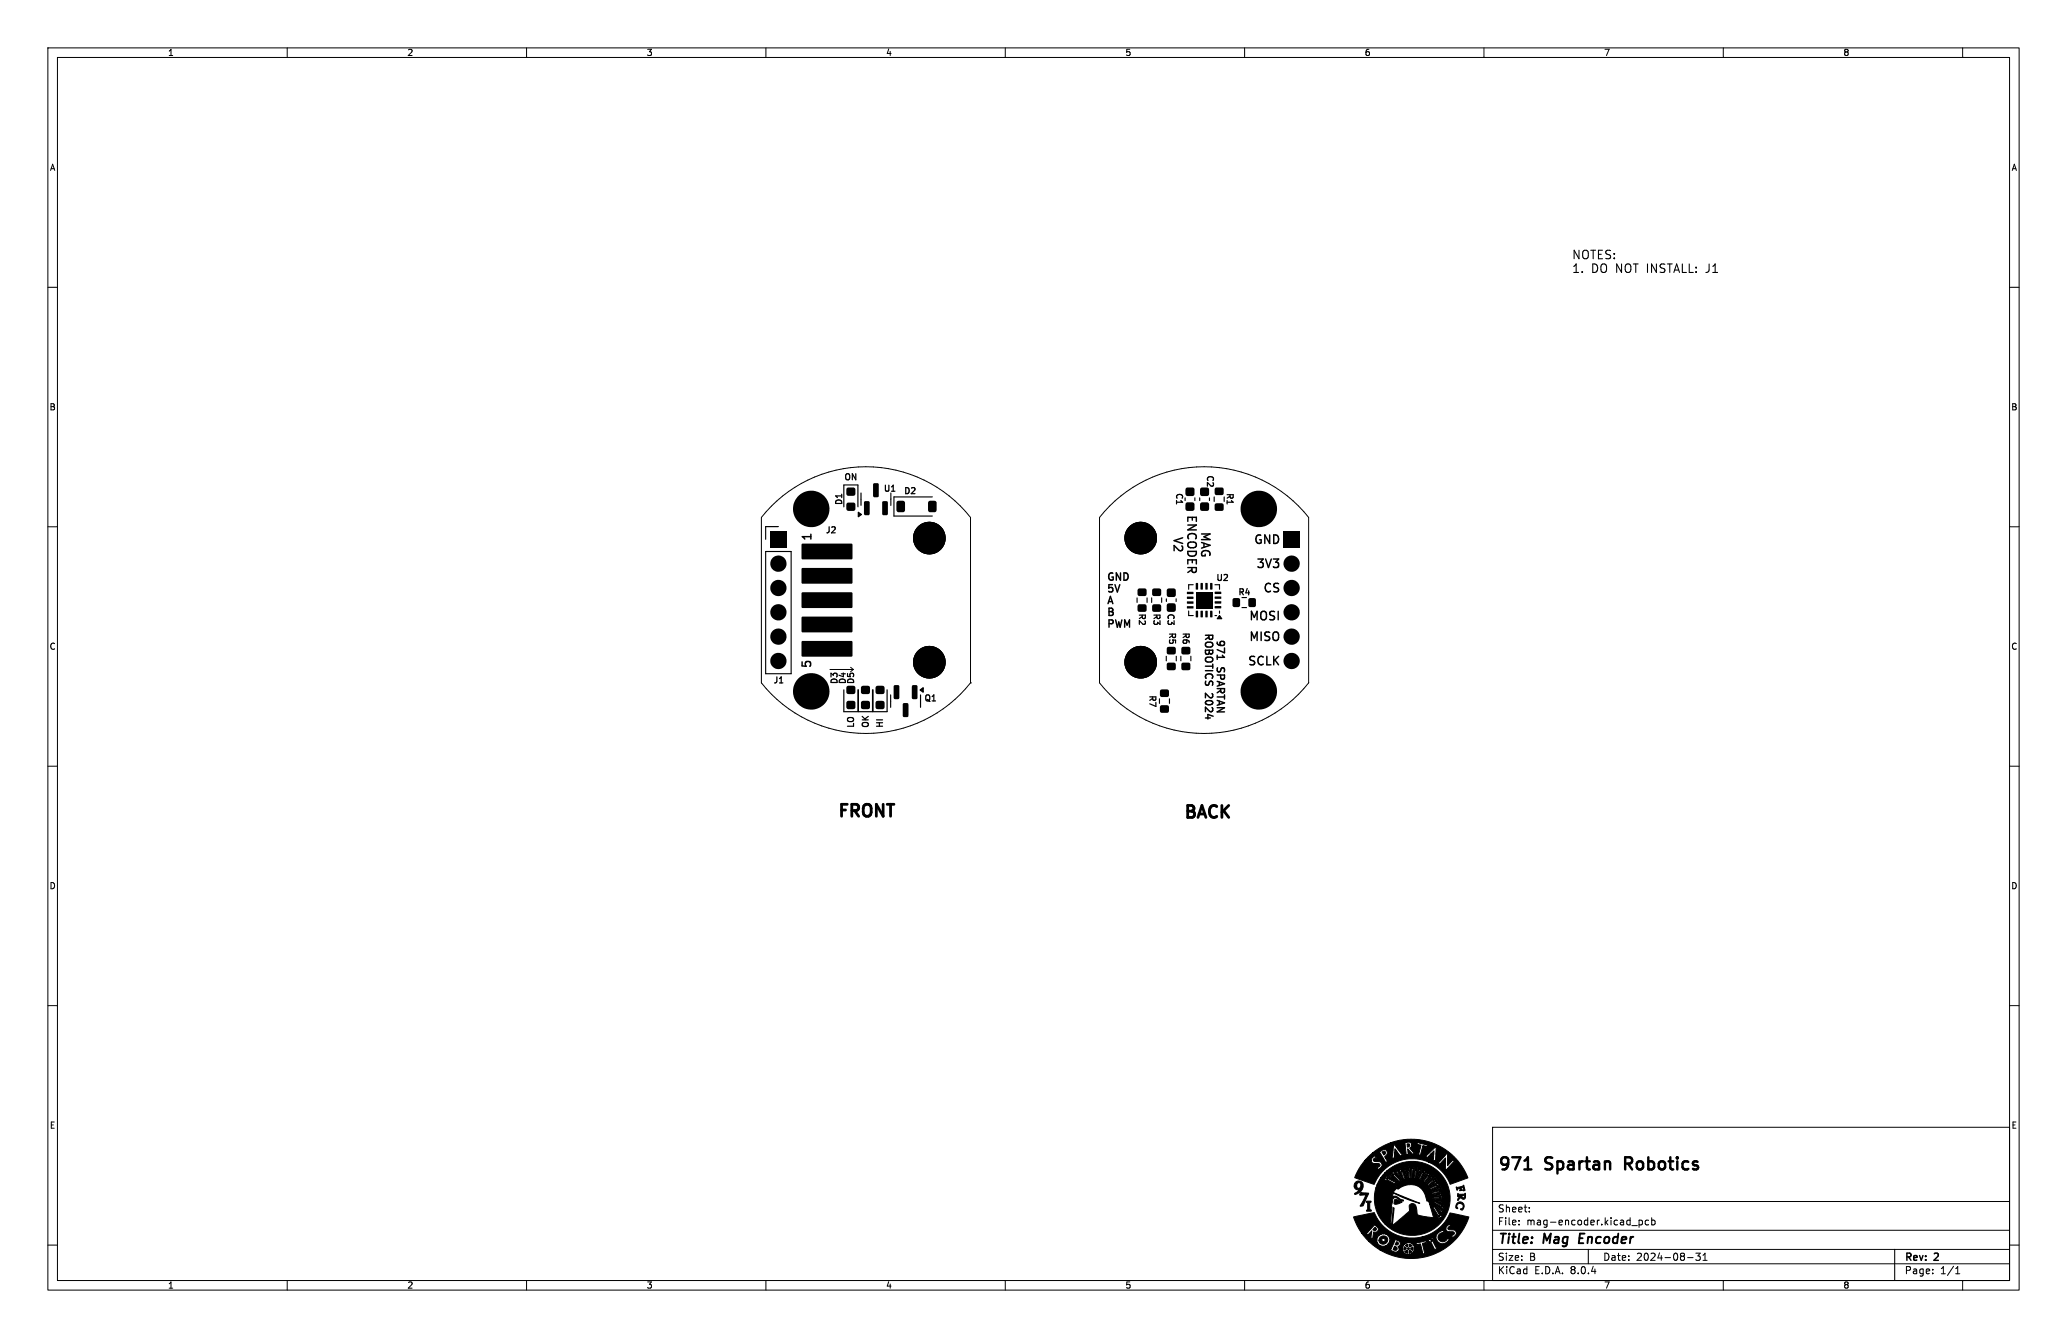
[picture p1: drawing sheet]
<svg xmlns="http://www.w3.org/2000/svg" width="432mm" height="279mm" viewBox="0 0 432 279" stroke-linecap="round" stroke-linejoin="round" font-family="sans-serif">
<defs><g id="words">
<g font-size="3.5">
<text x="174.6" y="170.8">FRONT</text>
<text x="246.9" y="171">BACK</text>
<text x="312.8" y="245.1">971</text>
<text x="323" y="245.1">Spartan</text>
<text x="340.6" y="245.1">Robotics</text>
</g>
<g font-size="2.8">
<text x="312.8" y="260.3">Title:</text>
<text x="322.5" y="260.3">Mag</text>
<text x="330.7" y="260.3">Encoder</text>
</g>
<g font-size="2.5">
<text x="328.3" y="54.3">NOTES:</text>
<text x="328.3" y="57.1">1.</text>
<text x="332.5" y="57.1">DO NOT INSTALL:</text>
<text x="357.2" y="57.1">J1</text>
</g>
<g font-size="2.1">
<text x="312.8" y="256.1">File:</text>
<text x="312.8" y="253.4">Sheet:</text>
<text x="318.9" y="256.1">mag-encoder.kicad_pcb</text>
<text x="312.8" y="263.5">Size:</text>
<text x="319.5" y="263.5">B</text>
<text x="334.8" y="263.5">Date:</text>
<text x="341.8" y="263.5">2024-08-31</text>
<text x="397.8" y="263.7">Rev:</text>
<text x="404.2" y="263.7">2</text>
<text x="312.8" y="266.3">KiCad</text>
<text x="320.5" y="266.3">E.D.A.</text>
<text x="328.1" y="266.3">8.0.4</text>
<text x="397.8" y="266.3">Page:</text>
<text x="405.3" y="266.3">1/1</text>
</g>
<g font-size="1.8">
<text x="35" y="11.9">1</text>
<text x="85" y="11.9">2</text>
<text x="135" y="11.9">3</text>
<text x="185" y="11.9">4</text>
<text x="235" y="11.9">5</text>
<text x="285" y="11.9">6</text>
<text x="335" y="11.9">7</text>
<text x="385" y="11.9">8</text>
<text x="10.3" y="35.9">A</text>
<text x="420.1" y="35.9">A</text>
<text x="10.3" y="85.9">B</text>
<text x="420.1" y="85.9">B</text>
<text x="10.3" y="135.9">C</text>
<text x="420.1" y="135.9">C</text>
<text x="10.3" y="185.9">D</text>
<text x="420.1" y="185.9">D</text>
<text x="10.3" y="235.9">E</text>
<text x="420.1" y="235.9">E</text>
<text x="35" y="269.3">1</text>
<text x="85" y="269.3">2</text>
<text x="135" y="269.3">3</text>
<text x="185" y="269.3">4</text>
<text x="235" y="269.3">5</text>
<text x="285" y="269.3">6</text>
<text x="335" y="269.3">7</text>
<text x="385" y="269.3">8</text>
</g>
</g></defs>
<g fill="none" stroke="#000" stroke-width=".21">
<path d="M10 10h411.8v259.4h-411.8zM12 12h407.8v255.4h-407.8zM60 10v2M110 10v2M160 10v2M210 10v2M260 10v2M310 10v2M360 10v2M410 10v2M10 60h2M419.8 60h2"/>
<path d="M10 110h2M161.2 105.7a27.8 27.8 0 0 1 41.5 2.4v34.5a27.9 27.9 0 0 1-43.6 0v-34.5zM231.8 105.7a27.8 27.8 0 0 1 41.6 2.4v34.5a27.9 27.9 0 0 1-43.7 0v-34.5zM419.8 110h2M173.4 139.8h4.9M177.7 139.3l.6 .5M178.3 139.8l-.6 .5M10 160h2M202.7 142.6h.1M419.8 160h2M10 210h2M419.8 210h2"/>
<path d="M311.8 235.4h108v32h-108zM10 260h2M311.8 256.9h108M311.8 250.9h108M317.3 255.6v.2M317.3 254.9v.1M319.5 252.9v.2M319.5 252.2v.1M340.9 255.9h1.1M342.4 254.8v1.5M342.4 254.9l.4-.1 .3 .3-.1 .6h-.6M344.4 254.9l-.4-.1-.3 .3 .1 .6h.6"/>
<path d="M345 254.9l.5-.1 .3 .3-.2 .6h-.6M345 254.3v1.5M419.8 260h2M60 267.4v2M110 267.4v2M160 267.4v2M210 267.4v2M260 267.4v2M310 267.4v2M311.8 263.9h108M311.8 260.9h108M331.8 260.9v3"/>
<path d="M352.5 262.6h1.2M354.3 261.7h.9l-.5 .6 .4 .1v.6l-.2 .2-.6-.2M355.8 263.2h.8M355.8 262.1l.4-.4v1.5M360 267.4v2M395.8 260.9v6.5M403.8 265.8v.2M403.8 265.1v.1M408.5 266h.9M408.5 264.9l.5-.4v1.5M410 267.4v2"/>
</g>
<path d="M330.1 257.6l-.3 2h1" fill="none" stroke="#000" stroke-width=".4"/>
<path d="M318.5 244.2h1.4M339.5 243h1M340.5 241.7h-1v2.5" fill="none" stroke="#000" stroke-width=".51"/>
<g fill="#000" stroke="#000" stroke-width=".21">
<path d="M293.9 238.9a.36 .36 0 0 1 .6 .2 .36 .36 0 0 1-.4 .4zM285.8 241.6l.9-.8h1.2a.81 .81 0 0 1 .8 .7l.4 .6a.46 .46 0 0 1 .1 .7l.9-.4-.1-.1-.2 .1-.4-.6h1.3v.1l.8-.2-.2-.1v-.8h.5a.16 .16 0 0 0 0-.2 .16 .16 0 0 0-.3 0l-.2 .2 .1-.9 .7 .9a.39 .39 0 0 1 .2 .7h5.4l.8 .3-.1-.3 .4-.5 .5 .2-.1-.3-.4 .1 .8-.7-.1 1.2a.38 .38 0 0 1-.3 .6l.8 .4 .1-.1-.2-.3 .1-2.4a.42 .42 0 0 0-.6 .3l-1.7 1.5h-5.4l.6-.2h4h-4l.2-.1v-.1h-.3l-1.4-1.9a.21 .21 0 0 0-.3-.2 .21 .21 0 0 0 0 .4l-.3 2.3-1.4 .1a.22 .22 0 0 1-.1-.3 .22 .22 0 0 1 .2-.2l.3-.3v-.4a.71 .71 0 0 0-.6-.6 .71 .71 0 0 0-.7 .4l-.6 .4h-1.2l2.1-1.4 1.8-.8h2.7v.2h.2l.2 2.1-.2 .2 .9-.1-.2-.1-.2-1 1 1.1 .6-.1-.3-.2-.6-.7a.27 .27 0 0 1-.2-.2 .27 .27 0 0 1 .3-.3l.1-.5 1.6 .1a.24 .24 0 0 1 .3 0 .24 .24 0 0 1 0 .3l-.3 1.2a.24 .24 0 0 1-.1 .3 .24 .24 0 0 1-.3 0l.1 .2 .7 .2 .1-.2a.27 .27 0 0 1-.2-.2 .27 .27 0 0 1 .1-.3l.3-1.4 .7 .2-.1 .1a.39 .39 0 0 0 .4-.5h-.2l-1.6-.3a.16 .16 0 0 0-.2-.2 .16 .16 0 0 0-.1 .2l-.1 .3h-1.1a.9 .9 0 0 0-1.3-.4h-3a12.7 12.7 0 0 1 16 7.4l-3.7 1.3a8.4 8.4 0 0 0-4.5-4.6h1.9l.7 .5-.1-.2 1.1-1.2-.1 2.5h.2l1.1-1.2a.55 .55 0 0 1 .8-.4l-.6-.7-.2 .1 .2 .3-1 1 .1-2.2-.5-.4h-.2l.2 .2-.1 .3-1.3 1.4-.2-.1-2 .1a8.7 8.7 0 0 0-11.4 4.6l-4-1.4a12.4 12.4 0 0 1 2.2-3.6h1.2l.4 .6 .8 .1a.44 .44 0 0 1 .6 .4 .44 .44 0 0 1-.6 .3l.4 .6 .2-.3a.87 .87 0 0 0 .5-1l-.5-.4h-.5a.48 .48 0 0 1-.6 0 .48 .48 0 0 1-.1-.6l.5-.2-.3-.5-.7 .6-.1 .4h-1.2zM283.1 246.9a1.01 1.01 0 0 1 1.4 0 1.01 1.01 0 0 1 .1 1.4 1.54 1.54 0 0 1-1.6 1.1v-.2l1-.7a.86 .86 0 0 1-1.1-.8h.5a.47 .47 0 0 0 .6 .4 .47 .47 0 0 0 .3-.7 .48 .48 0 0 0-.6-.4 .48 .48 0 0 0-.3 .7h-.5zM284.3 249l1.2 .1a.28 .28 0 0 1 .4 .1 .28 .28 0 0 1-.2 .4l-.7 1.6a.65 .65 0 0 1-.8 .7l1.2-2.4-.9 .1a.29 .29 0 0 1-.5-.1 .29 .29 0 0 1 .2-.4zM285.4 250.8h.7a.19 .19 0 0 1 .3 .2 .19 .19 0 0 1-.2 .2l-.1 .8a.51 .51 0 0 0 .4 .8l-.1 .1h-.7a.2 .2 0 0 1-.2-.1 .2 .2 0 0 1 .2-.3v-.8a.45 .45 0 0 0-.3-.7zM282.8 254.1l2.7-.6a2.25 2.25 0 0 1 1.6-.2 8.5 8.5 0 0 0 10 5h2.9l.1 .6 .4 .7h.3a1.34 1.34 0 0 0 1.8-.9l-.1-.2-.4 .6a.99 .99 0 0 1-1.6-.4 .99 .99 0 0 1 1-1.4l.2 .2a.42 .42 0 0 0-.2-.6 .42 .42 0 0 0-.6 .2l-.8 .7-.1 .5h-2.9l.6-.2a8.4 8.4 0 0 0 2.8-1.6h1.5l.3 .6 .9 .1a.42 .42 0 0 1 .6 .4 .42 .42 0 0 1-.6 .3l.3 .6 .2-.3a.73 .73 0 0 0 .4-1.1l-.4-.3h-1.1a.42 .42 0 0 1 0-.6 .42 .42 0 0 1 .5-.1l-.4-.5-.5 .5-.2 .4h-1.5l.2-.1a9.5 9.5 0 0 0 2.2-3.1l3.9 .9a12.7 12.7 0 0 1-18.6 6.8h2.1l1.4 .5 .3-.1 .3-.7h.6l.1 .1-.1 .1 .2 .3-.1 .1h.1l.1 .3h.1v.2l.7 .3 .1-.1 .3 .1 .9-.5-.1-.1 .3-.2-.1-.1 .1-.1v-.3l.1-.1-.1-.1h.1l-.2-.2 .1-.2-.1-.1-.1-.3-.2 .1 .1-.2-.5-.1-.1-.2h1.2l.2 .6 .7-.3 .4 1.6a.23 .23 0 0 1 .1 .3 .23 .23 0 0 1-.2 .1l.1 .2 .8-.2v-.2h-.3l-.3-1.2a.41 .41 0 0 1-.1-.6 .41 .41 0 0 1 .6-.1h.2l-.1-.5h.5l.5 .3 .7 1.3a.21 .21 0 0 0 .2 .3 .21 .21 0 0 0 .2-.3l-.3-.8a1.17 1.17 0 0 1-.2-1.3h-.1a.22 .22 0 0 0-.3-.2 .22 .22 0 0 0-.1 .4l-.3 .1v-.4l-.3 .6-.6-.1-.1 .1-1.6 .4h-2.3v.1l-.1-.1v.2l-.4 .1-.1 .3-.1-.1-.2 .7h-.6l-.3-.4a.69 .69 0 0 0 .5-.8 .69 .69 0 0 0-.7-.6l-.5-.1 .1 .3-.2 .5-.6 1.3-.2-.1-.1 .2h-2.1l-2.2-1.8 1.7 .1 .1 .3-.2 .2h.4v.4l.2-.1 .4 .1v.2l.4-.2 .2 .2 .1-.2 .2-.1 .3 .1a.36 .36 0 0 1 .4-.5v-.2l.3-.3a.28 .28 0 0 1-.2-.2 .28 .28 0 0 1 .2-.3 .28 .28 0 0 1-.3-.2 .28 .28 0 0 1 .2-.3 .31 .31 0 0 1-.4-.1 .31 .31 0 0 1-.1-.4h-.1a.28 .28 0 0 1-.3 .1 .28 .28 0 0 1-.1-.3 .34 .34 0 0 1-.4 .2 .34 .34 0 0 1-.3-.2 .3 .3 0 0 1-.2 .3 .3 .3 0 0 1-.3-.1v.2l-.2 .2h-.3a.31 .31 0 0 1 .1 .4 .31 .31 0 0 1-.4 .1 .3 .3 0 0 1 .3 .3 .3 .3 0 0 1-.3 .3h-1.4l-1.6-1.8h.9l.6 .6v-.3l.7-.7-.2 1.4 .5 .4-.1-.3 .1-1a.35 .35 0 0 1 .6-.2 .71 .71 0 0 0 .4-.8 .71 .71 0 0 0-.5-.6l-.4-.2v.2l-1.4 1.6-1.2-.1-1.1-1.8zM287.2 256.3l.3 .3v.2a.4 .4 0 0 1-.7 0zM288.3 258.4a.9 .9 0 0 1 1.4 0 .9 .9 0 0 1-.1 1.3 .9 .9 0 0 1-1.3-.2l-.2-.5h.5l.4 .3 .3-.1v-.4a.37 .37 0 0 0-.4-.2 .37 .37 0 0 0-.3 .4h-.5zM288.7 240.6a.37 .37 0 0 1 .7 0 .37 .37 0 0 1-.4 .5zM289.7 246l.2 .2-.2-.2h.1l.1 .2h-.2v-.2l.2 .2zM290.9 245.1l.3 .1-.1 .2-.2-.1h.2l-.2-.1 .2 .1zM291.4 250.5h.3l1.2 .5-.1 .1a1.82 1.82 0 0 1-1.5 .3l-.1-.1z"/>
<path d="M291.7 259.3a.37 .37 0 0 1 .4 .5 .37 .37 0 0 1-.6 .1zM292.8 244.5h.1v.2h-.1l.1-.1-.1-.1-.1 .2zM294.1 244.2l.2 .2-.2-.2 .2 .2-.1-.2h.1l.1 .2h-.2zM294.4 259.8l.6 .3-.2 .1a.25 .25 0 0 1-.3 .1 .25 .25 0 0 1-.1-.3zM289.3 244.9l.4-.3h1.8l1.3 1.8 .2-.1 3.6 .1 .9-1.6a.38 .38 0 0 0 .1-.6l-.1 .3h-.2v-.3l-.3 .3v.5l-.6 1.3h-3.4l-1.1-2h.4l.4 .5 .6 1.5h2.8l.8-2-.1-.3a.16 .16 0 0 1 0 .2 .16 .16 0 0 1-.2 0 .16 .16 0 0 1 0-.2l-.7 2.2h-2.4l-.5-1.3 .1-.6-.3-.3h.4l.2 .4 .5 1.8 .2-.1-.4-1.9h.3l.2 .4 .2 1.5 1.2 .1 .3-1.5 .2-.4-.1-.5-.1 .3-.2-.1 .1-.3a.57 .57 0 0 0-.2 .9l-.2 1.5h-.8l-.2-1.6 .2-.5h.2l.1 .3v1.8h.2l.1-2.3a.18 .18 0 0 1-.2 .2 .18 .18 0 0 1-.1-.3l-.1 .3h-.2l-.3-.4 .1 .3-.2 .1-.2-.2v.4h-.3l-.2-.4v.3l-.2-.2-.5 .1-.1 .3h-.1l-.1-.3-.2 .3h-.5a.18 .18 0 0 1 0 .3 .18 .18 0 0 1-.2 0 .18 .18 0 0 1-.1-.2v.2h-1.8a7.8 7.8 0 0 1 11 .2 7.8 7.8 0 0 1-.3 11.1 8.1 8.1 0 0 1-11-.3l1 .1 .3-.3 .4-3.2 .1 .1-.3 3.6 3.2-2.7a.76 .76 0 0 0 .3-1.1 .74 .74 0 0 1 .7-.8 .74 .74 0 0 1 .8 .8l.2 1.4a6.7 6.7 0 0 0 3.3 .8l-.6-2.3h.5l1 1.7 .1 .6 .4 .3v-.4h.2l.1 .3a.55 .55 0 0 0 .1-.6 .55 .55 0 0 0-.6-.3l-1-1.7-.8 .1-.1-.5h.6l.4 .2 1.5 1.6h.2l-.2-.2h.3v-.2l-.8-.4-1-1.2-.3-.1 .2 .2-.1 .2-.8-.1-.2-.5h.9l1.5 .9a.49 .49 0 0 0 .3 .4 .49 .49 0 0 0 .5-.1l-.3-.1 .1-.2 .3 .1-.3-.4h-.5l-1.5-.8-.1 .2h-.9v-.2a.44 .44 0 0 1-.6-.5 3.5 3.5 0 0 0-5.8-2l-.4-.2-.7 .9 5.6 2.3-3.2-1.1-2.4-1.2v1a1.03 1.03 0 0 1 1.5 .4l.7 .2v.2l-.6-.1-1.1-.7-.5 .2-.4 1.8 .2 .1-.4 3.5h-1a7.6 7.6 0 0 1-2-7.6l4.6 .1a4 4 0 0 1 5.2 .1 4.8 4.8 0 0 1 1.1 2.4l-.1-.6h.4l.1 .4 .1-.1a.35 .35 0 0 0-.1-.4 .35 .35 0 0 0-.5 0l-.1-.2a.3 .3 0 0 1-.1-.4 .3 .3 0 0 1 .4-.1l.1 .3h.1a.37 .37 0 0 0-.2-.5 .37 .37 0 0 0-.4 .2l-.3-.4a.22 .22 0 0 1 0-.3 .22 .22 0 0 1 .4 .1v.1h.2l-.2-.5-.6 .2-.1-.1a.32 .32 0 0 1-.3-.3 .32 .32 0 0 1 .3-.3l.2 .2h.2l-.4-.4-.2 .2a.5 .5 0 0 1-.8-.2 .24 .24 0 0 1 .1-.4 .24 .24 0 0 1 .4 .2h.1a.42 .42 0 0 0-.6-.4 .36 .36 0 0 1-.1 .4 .36 .36 0 0 1-.5 0 .3 .3 0 0 1-.3-.2 .3 .3 0 0 1 0-.3h.5l-.7-.2v.5h-.5a.33 .33 0 0 1-.4 0 .33 .33 0 0 1-.1-.4h.5v-.1h-.3a.25 .25 0 0 0-.4 .1 .25 .25 0 0 0 .1 .4l-1 .2-.1-.3 .5-.2h-.3a.25 .25 0 0 0-.3 .2 .25 .25 0 0 0 .1 .3l-.8 .5-.2-.4 .4-.3-.5 .3v.1a.26 .26 0 0 1 .2 .3 .26 .26 0 0 1-.2 .2h-4.6l.3-.6h3.8l.4 .5 .1-.1a.33 .33 0 0 1-.2-.4 .33 .33 0 0 1 .4-.3 .28 .28 0 0 1 .3-.1 .28 .28 0 0 1 .2 .3 .28 .28 0 0 1-.4 .2h.2a.33 .33 0 0 0 .4-.2 .33 .33 0 0 0-.2-.4l.6-.2a.27 .27 0 0 1 .4-.1 .27 .27 0 0 1 0 .4 .27 .27 0 0 1-.3 .1l.3-.1a.3 .3 0 0 0 .3-.1 .3 .3 0 0 0-.1-.4h1.1v.4h-.6h.2h.6v-.4l.6 .1a.29 .29 0 0 1 .4 0 .29 .29 0 0 1-.1 .4l-.5-.1 .3 .2a.32 .32 0 0 0 .4 0 .32 .32 0 0 0 .1-.4l.5 .2a.29 .29 0 0 1 .3 .3 .29 .29 0 0 1-.2 .3l-.4-.1a.42 .42 0 0 0 .4 .3 .42 .42 0 0 0 .4-.4l.6 .6-.4 .2-.3-.2a.36 .36 0 0 0 .3 .4 .36 .36 0 0 0 .4-.2h.1l.4 .7-.4 .1-.2-.3h-.1l.2 .4a.42 .42 0 0 1 .5-.1 .42 .42 0 0 1 .2 .5 .22 .22 0 0 1-.1 .3 .22 .22 0 0 1-.3-.2l-.1-.1a.37 .37 0 0 0 .2 .4 .37 .37 0 0 0 .4-.1l.1 .4a.29 .29 0 0 1 .1 .4 .29 .29 0 0 1-.5 0l-.1-.4 .1 .5 .8-.1v.1l2 .5 .2-.1-.3-.1 .2-.2-.1-.1-2.2-.1-.1-.5h.3v.2h1.3l.5 .2 .3-.1-.2-.2 .1-.1 .2 .1a.45 .45 0 0 0-.4-.3 .45 .45 0 0 0-.4 .2h-1.7l-.1-.4h.3a.63 .63 0 0 0 .8 0h1.3l-.1-.3h.3l-.3-.2-.5 .2-1.8 .3-.1-.5h.3v.2l1.5-.3a.47 .47 0 0 0 .5 .1 .47 .47 0 0 0 .3-.4 .18 .18 0 0 1-.2 .1 .18 .18 0 0 1-.2-.1l.3-.2-.5-.1-.4 .3-1.1 .3a.48 .48 0 0 1-.7-.3h.3l.1 .2 2-.7 .1-.2-.3 .1 .1-.3-1.8 .8-.5 .1-.3-.5h.3l.2 .2 1.2-.6h.6l.3-.3h-.4v-.2h.3a.58 .58 0 0 0-.9 .3l-1.3 .6h-.3l-.2-.4h.3a.49 .49 0 0 0 .7-.2l1.3-.7a.16 .16 0 0 1-.3-.1 .16 .16 0 0 1 .2-.2h-.3l-1.6 1.2h-.3l-.4-.4h.4l.1 .2 1.3-1a.44 .44 0 0 0 .4-.1 .44 .44 0 0 0 .1-.5l-.2 .3-.1-.1 .1-.3-.4 .2-.3 .4-1 .9h-.4l-.4-.3 .6 .1 1.5-1.4v-.3l-.2 .2v-.3l-.1 .1-1.4 1.6h-.4l-.5-.3h.5l.2 .1 .8-1.1 .5-.2 .1-.4-.3 .1-.1-.1 .2-.2a.52 .52 0 0 0-.5 .6l-.9 1.2-1.2-.3 1 .1 1.2-1.7v-.1h-.4l.1-.2-.2 .1-.9 1.8h-.8a5.8 5.8 0 0 0-4.6 .9h-3.8l.7-1.4h.7l.3 .4a1.47 1.47 0 0 1 1.3 .5l.6 .3 .4-.2-1.5-.8-.4-.5h-.5l.2 .3a.22 .22 0 0 1-.2 .1 .22 .22 0 0 1-.2-.2l-.7 .1 .4-.5h1.1l1.9 1.4 .2-.1-1.7-1.6h-.3l.2 .2v.1h-1.4l.4-.5h1.3l.2 .4 .5 .2 1.1 1.1 .3-.2-1.3-1.2a.52 .52 0 0 0-.1-.6 .52 .52 0 0 0-.6 0 .22 .22 0 0 1 .3 .1 .22 .22 0 0 1-.1 .3zM295.8 244.3h.1v.2h-.1l.1-.2-.1 .2 .1-.2-.2 .1zM297.1 244.6h.2v.2h-.2l.2-.1-.1-.1-.1 .2zM298.3 245.5l.2-.1 .1 .2h-.2l.1-.1-.1 .1 .1-.1zM299 259l.3-.1v.2l-.3 .1 .2-.3-.2 .3zM299.4 246.3h.2l-.1 .2 .1-.2-.2 .1 .1-.1-.1 .1zM300.2 247.5h.2v.2h-.2l.2-.1zM300.5 253.9h.2v.2h-.2v-.2l.2 .1z"/>
<path d="M300.7 248.7l.1-.1 .1 .2-.2 .1 .2-.2-.2 .1 .1-.1-.2 .1 .2-.2zM300.8 250.1h.2v.1h-.2h.2zM301.2 251.7h.1v.2h-.2l.2-.1zM304.4 251.3a.86 .86 0 0 1 1.3 .1 .86 .86 0 0 1-.4 1.3l-.2-.2a.61 .61 0 0 0 .5-.7 .61 .61 0 0 0-.8-.5 .61 .61 0 0 0-.3 .9v.1a.3 .3 0 0 1-.4 0 .3 .3 0 0 1 0-.5zM304.2 247.9h.6a.96 .96 0 0 0 .9-.4l.3 .8a.22 .22 0 0 1 0 .3 .22 .22 0 0 1-.3 .1v-.3a.3 .3 0 0 0-.1-.4 .3 .3 0 0 0-.4 .3l.2 .3h-.4l-.1-.1a.19 .19 0 0 0 .1-.3 .19 .19 0 0 0-.3 0l-.3 .3zM304.5 249.3l.5 .1 1.1-.1a.81 .81 0 0 1-.5 1.1 .55 .55 0 0 0-.6-.2 .55 .55 0 0 0-.4 .5 .77 .77 0 0 1 .6-1h-.4l-.2 .2-.1-.2h.9a.32 .32 0 0 0 .2 .5 .32 .32 0 0 0 .3-.5h-1.4zM291.3 260.2l.5 .3a.41 .41 0 0 1-.1 .6 .41 .41 0 0 1-.6-.1zM293.4 260.3l.4 .3v.2l-.5 .3zM293.5 261.3l.4-.3 .2 .3a.26 .26 0 0 1-.1 .4 .26 .26 0 0 1-.4-.2zM293.6 260.1l.5-.3v.5h-.1zM294.4 261.2l.1-.1 .4 .2a.35 .35 0 0 1-.1 .4 .35 .35 0 0 1-.4 0zM294.7 260.6h.1a.25 .25 0 0 1 .4-.2 .25 .25 0 0 1 0 .4l-.1 .3-.4-.3z"/>
<circle cx="299.5" cy="252" r=".1"/>
<circle cx="299.5" cy="251" r=".08"/>
<circle cx="294.2" cy="260.7" r=".2"/>
</g>
<g fill="none" stroke="#000" stroke-width=".24">
<path d="M160 115.2h5.3v25.5h-5.3zM162.6 110h-2.6v2.6M176.3 105.8v-4.5h2.9v4.5M179.9 102.9v2.6M186.1 102.9v2.6M194.8 103.8h-8.1v4h8.1M247.6 104v.5M249.6 104v.5M250.6 104v.5M252.7 104v.5M253.6 103.8v.9M255.7 103.8v.9"/>
<path d="M237.5 124.8v1M239.6 124.8v1M240.6 124.8v1M242.7 124.8v1M243.6 137v1M243.7 125v.6M245.7 125v.6M245.7 137v1M246.7 137v1M248.3 127.6v.9h1M248.8 137v1M249.3 122.1h-1v1"/>
<path d="M253.8 122.1h1v1M253.8 128.5h.4M254.8 127.6v.5M259.4 126.9h1M259.4 124.8h1M176.3 144v4.6h2.9v-4.6M179.3 144v4.6h3v-4.6M182.4 144v4.6h2.9v-4.6M186.1 145.1v2.6M192.3 145.1v2.6M242.2 145.9v1M244.3 145.9v1"/>
</g>
<g fill="none" stroke="#000" stroke-width=".3">
<path d="M169.4 112.1h-1.8l.5 .5M169.4 111.6v1M232.5 119.7a.71 .71 0 0 0-.9 .7 .71 .71 0 0 0 .9 .7v-.6h-.2M234.1 119.6v1.6l-.9-1.6v1.6M234.8 119.6a.77 .77 0 0 1 .9 .8 .77 .77 0 0 1-.9 .8zM246.9 114l.2 .7-.2 .2-.4 .1-1.2-1.1v1.1M247.1 112.3l-1.8 .6 1.8 .6M248.1 108.9v-.9h1.8v.9M248.1 115.1h1.8a.9 .9 0 0 1-.9 1.1 .9 .9 0 0 1-.9-1.1zM248.1 117.8v-.9h1.8v.9M248.1 118.5h1.8v.7l-.2 .3h-.4l-.2-.1-.1-.9M248.1 109.6h1.8l-1.8 1.1h1.8"/>
<path d="M248.2 113.4a1.14 1.14 0 0 1 1.7 .2 .6 .6 0 0 1-.6 .8h-.6a.59 .59 0 0 1-.5-.3 .59 .59 0 0 1 0-.7zM248.3 112.5a.71 .71 0 0 1 0-.9 .71 .71 0 0 1 .9-.2 .67 .67 0 0 1 .6 .4 .67 .67 0 0 1-.1 .7M249 118.9l-.9 .6M249.1 108v.6M249.1 116.9v.6M251 111.5h1.8l-1.3 .6 1.3 .6h-1.8M251 113.3l1.8 .6-1.8 .6M251.5 113.4v.9M251.8 115.7v.4h-.6a.71 .71 0 0 1 0-.9 .71 .71 0 0 1 .8-.2 .68 .68 0 0 1 .7 .3 .68 .68 0 0 1 0 .7M262.8 116.7h1.1l-.6 .7 .5 .2v.7l-.3 .2h-.5l-.2-.2M263.4 111.8a.87 .87 0 0 0-1.1 .6 .87 .87 0 0 0 .7 1.1l.5-.2v-.6h-.4M264.4 116.7l.6 1.8 .6-1.8"/>
<path d="M265.2 111.7v1.8l-1-1.8v1.8M266 116.7h1.1l-.6 .7 .5 .2v.7l-.2 .2h-.5l-.3-.2M266.1 111.7a.9 .9 0 0 1 1 .9 .9 .9 0 0 1-1 .9zM167.6 138.2v.9h.8l-.2-.2 .1-.6 .3-.2 .6 .1 .1 .3-.1 .6M231.5 126.1l.5-1.6 .5 1.6M231.6 125.6h.7M231.7 127h.5l.3 .3-.3 .4 .3 .2v.3l-.2 .3h-.6zM231.7 130.2h.7l.1-.2v-.4l-.8-.2v1.6M231.7 127.7h.5M232.4 122.1h-.7l-.1 .7 .2-.1h.5l.2 .3-.1 .5-.2 .1-.6-.1M232.9 122.1l.5 1.5 .5-1.5M233.1 129.4l.3 1.6 .3-1.1 .3 1.1 .4-1.6"/>
<path d="M234.9 131v-1.6l.6 1.1 .5-1.1v1.6M251.8 135.8h1.5v.5l-.2 .3-.5-.3-.1 .3h-.4l-.3-.2zM251.8 132.7h1.5l-.1 .8h-.4l-.2-.1-.1-.7M251.8 139.1h1.5M251.9 134.3a.97 .97 0 0 1 1.4 .2 .51 .51 0 0 1-.5 .6h-.5a.51 .51 0 0 1-.4-.2 .51 .51 0 0 1 0-.6zM251.9 137.4a.97 .97 0 0 1 1.4 .2 .51 .51 0 0 1-.5 .6h-.5a.51 .51 0 0 1-.4-.2 .51 .51 0 0 1 0-.6zM252.5 133l-.7 .5M252.6 135.8v.5M253.3 138.7v.8M254.3 134.1v.4a1.03 1.03 0 0 0 1.5 0l-.1-.5-.6-.1-.2 .3v.3l.2 .3M254.3 136.8v.9M254.3 139.4v.6l.3 .3 .3-.1 .3-.7h.5l.1 .2-.1 .6"/>
<path d="M255.4 136.8l.4 .5h-1.5M255.8 135.3v1l-1.5-.6M261.4 129.4v-1.7l.6 1.2 .6-1.2v1.7M261.4 133.8v-1.8l.6 1.2 .6-1.2v1.8M262.1 137.1h-.7l-.2 .1v.5l.7 .4 .2 .4-.3 .3-.7-.1M263.5 127.9a.6 .6 0 0 1 .6-.2 .6 .6 0 0 1 .5 .5v.6a.59 .59 0 0 1-.6 .7 .59 .59 0 0 1-.6-.7zM263.5 132v1.8M263.9 137.2a.71 .71 0 0 0-.9 0 .71 .71 0 0 0-.2 .9 .67 .67 0 0 0 .3 .6 .67 .67 0 0 0 .8 0M264.6 137.1v1.7h.9M265.2 132.1l-.6-.1-.4 .3 .2 .4 .8 .4v.5l-.3 .2-.7-.1M265.4 122a.71 .71 0 0 0-.9 0 .71 .71 0 0 0-.2 .8 .67 .67 0 0 0 .4 .7 .67 .67 0 0 0 .7-.1M266 132.2a.6 .6 0 0 1 .7-.2 .6 .6 0 0 1 .4 .6v.6a.59 .59 0 0 1-.6 .6 .59 .59 0 0 1-.6-.6z"/>
<path d="M266.1 137.1v1.7M266.3 127.7h-.7l-.4 .3 .2 .4 .8 .4v.5l-.3 .1-.7-.1M266.3 137.8l.8 1M267 127.7v1.7M267.1 137.1l-1 1M267.1 121.9l-.7-.1-.2 .2v.5l.7 .3 .2 .5-.3 .3-.7-.1M251.8 149.9h1M251.8 140.1h1.5M251.9 146.5a.9 .9 0 0 1 1.4 .3 .87 .87 0 0 1-1.5-.1zM251.9 142.2l-.1 .6 .3 .3 .4-.1 .3-.7h.4l.1 .2v.6M252 141.7a.72 .72 0 0 1 .5-1.1 .72 .72 0 0 1 .8 .8l-.1 .3M253.2 144.8l.1 .6-.4 .3-1.1-.9v.9"/>
<path d="M253.2 147.7l.1 .6-.4 .3-1.1-.9v.9M253.4 149.6l-1.1-.4v.9M254.3 147.8h1.5l-1.5 .9h1.5M254.3 141h1.5l-.1 .8h-.4l-.2-.1-.1-.7M254.3 143.8h1.5l-.1 .8-.4 .1-.2-.2-.1-.7M254.3 146.3l1.5 .5-1.5 .5M254.3 145.5h1.5M254.3 142.3l1.5 .5-1.5 .5M254.7 142.4v.7M254.7 146.4v.7M255 144.2l-.7 .5M255.8 145.1v.9"/>
</g>
<g fill="none" stroke="#000" stroke-width=".25">
<path d="M176.8 99l.2-.1a.43 .43 0 0 1 .5 .4v.5a.42 .42 0 0 1-.4 .4 .42 .42 0 0 1-.4-.4zM178.8 98.9v1.3l-.7-1.3v1.3M173.2 110v1.1l-.5 .2M173.8 110.1l.4-.1 .3 .4-.8 .9h.8M174.6 104.6a.68 .68 0 0 1 .8-.2 .68 .68 0 0 1 .4 .7h-1.2zM175.8 103.2v.7M175.8 103.6h-1.2l.3 .3M185 101.3v1l.2 .3 .4-.1 .1-.2v-1M186.2 101.7l.4-.4v1.3M186.2 102.6h.8M189.2 101.8a.64 .64 0 0 1 .7 .7 .64 .64 0 0 1-.7 .6zM190.4 101.9l.5-.1 .2 .4-.7 .9h.7"/>
<path d="M245.8 104.5v.7M245.9 104a.56 .56 0 0 1 .5-.8 .56 .56 0 0 1 .5 .8M246.7 104.5l.4 .4h-1.3M252.4 100.3a.56 .56 0 0 1 .5-.8 .56 .56 0 0 1 .5 .8M253.4 100.8l.1 .5-.4 .2-.9-.8v.8M254.4 120v1l.3 .2h.2l.3-.2v-1M256.3 103.3h1.3l-.1 .7-.5-.1v-.6M256.3 104.5v.7M257 103.6l-.7 .4M257.3 104.5l.3 .4h-1.3M238 128.5h1.3l-.1 .6h-.5l-.1-.6M238.6 128.8l-.6 .4"/>
<path d="M239.2 129.7l.1 .4-.4 .3-.9-.8v.8M241.1 128.5h1.2l-.1 .6h-.5v-.6M241.2 129.6l-.1 .5 .2 .3 .4-.1 .1-.3 .5 .4v-.8M241.7 128.8l-.6 .4M244.1 129.2a.56 .56 0 0 1 .5-.8 .56 .56 0 0 1 .6 .8M244.1 129.6l-.1 .5 .2 .3 .5-.1 .1-.3 .5 .4v-.8M244.3 132.4h1.3l-.1 .7-.5-.1-.1-.6M244.4 133.6l-.1 .2 .1 .5 .6-.1v-.6l.6 .1v.6M244.9 132.7l-.6 .4M247.2 132.4h1.2l-.1 .7-.5-.1v-.6M247.7 133.6l.2 .3v.3l-.6 .1-.1-.4 .2-.3 .7 .1 .3 .2v.3M247.8 132.7l-.6 .4"/>
<path d="M255.7 120.1l.5-.1 .2 .3-.8 .9h.8M259 123.6h.6l.1-.5-.7-.1v1.2M259.3 123.6l.5 .6M260.5 122.9l-.3 .9h.8M260.8 123.4v.8M162.3 141.3l-.1 1.1-.4 .2M162.8 142.6h.8M162.8 141.7l.4-.4v1.3M173.6 141.4v-.8l.5 .4 .1-.4h.5l.2 .2-.2 .6M173.7 142a.68 .68 0 0 1 .7-.2 .68 .68 0 0 1 .5 .7h-1.3zM175.4 142a.68 .68 0 0 1 .8-.2 .68 .68 0 0 1 .4 .7h-1.3zM175.7 140.7h.9"/>
<path d="M176.2 140.5v.8l-.9-.3M177.1 140.6v.6l.6 .1-.1-.6 .6-.1 .1 .2-.1 .5M177.1 142a.68 .68 0 0 1 .8-.2 .68 .68 0 0 1 .4 .7h-1.2zM177.2 149.9l.7-.1a.42 .42 0 0 1 .4 .5 .42 .42 0 0 1-.4 .4h-.4a.43 .43 0 0 1-.5-.3 .43 .43 0 0 1 .2-.5zM178.3 151v.7h-1.3M180.1 149.6l.7 .7M180.1 150.3h1.3M180.3 150.9h.7a.42 .42 0 0 1 .4 .4 .42 .42 0 0 1-.4 .4h-.5a.43 .43 0 0 1-.4-.3 .43 .43 0 0 1 .2-.5zM181.4 149.6l-.7 .5M183.1 151.7h1.3M183.1 150.9h1.3M183.1 150.3h1.3"/>
<path d="M183.7 150.9v.8M193.6 145.2l.1-.1a.43 .43 0 0 1 .5 .4v.4a.42 .42 0 0 1-.4 .5 .42 .42 0 0 1-.4-.5zM193.6 146.1l.4 .2M194 146.3l.3 .2M194.7 145.5l.4-.4v1.3M194.7 146.4h.7M240.2 145.5h1.3l-.2 .7-.4-.1-.1-.6M240.8 145.8l-.6 .4M241.5 146.7v.8l-1.3-.5"/>
</g>
<g fill="#000">
<path d="M160.9 110.9h3.4v3.4h-3.4zM167.5 113.6l10.4-.1 .2 .3v2.9l-.2 .1h-10.3l-.2-.2zM167.5 118.7l10.4-.1 .2 .2v2.9l-.2 .2h-10.3l-.2-.2zM176.9 105.1l.3-.2 1.4 .2 .1 .3-.1 1.2-.3 .1-1.4-.1-.1-.3zM176.9 101.9l.3-.1 1.4 .1 .1 .3-.1 1.2-.3 .1-1.4-.1-.1-.3zM180.6 104.7l.8-.1 .3 .2v2.5l-.2 .3h-.7l-.3-.2zM182.5 101l.8-.1 .3 .2v2.4l-.2 .3h-.7l-.3-.1zM184.4 104.7l.8-.1 .3 .2v2.5l-.2 .3h-.7l-.3-.2zM187.4 104.7l.3-.1 1.2 .1 .2 .3v1.5l-.2 .3-.3 .2-1.2-.2-.1-.3v-1.5zM194 104.7l.3-.1 1.2 .1 .2 .3v1.5l-.2 .3-.3 .2-1.2-.2-.1-.3v-1.5zM247.8 105l.3-.1 1.3 .1 .1 .3-.1 1.3-.3 .1-1.3-.1-.2-.4zM247.8 101.9l.3-.1 1.3 .1 .1 .3-.1 1.3-.3 .1-1.3-.1-.2-.4z"/>
<path d="M250.8 101.9l.3-.1 1.4 .1 .1 .3-.1 1.3-.4 .1-1.3-.1-.1-.4zM250.8 105l.3-.1 1.4 .1 .1 .3-.1 1.3-.4 .1-1.3-.1-.1-.4zM253.9 105.2l.2-.1 1.4 .1 .1 .3-.1 1.1-.3 .1-1.3-.1-.2-.3zM253.9 101.9l.2-.1 1.4 .1 .1 .3-.1 1.1-.3 .1-1.3-.1-.2-.3zM268.1 110.9h3.4v3.4h-3.4zM167.5 123.7h10.4l.2 .2v2.9l-.2 .2h-10.3l-.2-.3zM167.5 128.8h10.4l.2 .2v2.9l-.2 .2-10.3-.1-.2-.2zM167.5 133.9h10.4l.2 .2v2.9l-.2 .1h-10.3l-.2-.2zM237.7 126.3l.3-.1 1.4 .1 .1 .3-.1 1.1-.3 .1-1.4-.1-.1-.3zM237.7 123l.3-.1 1.4 .1 .1 .3-.1 1.1-.3 .1-1.4-.1-.1-.3zM240.8 123l.3-.1 1.4 .1 .1 .3-.1 1.1-.3 .1-1.4-.1-.1-.3zM240.8 126.3l.3-.1 1.4 .1 .1 .3-.1 1.1-.3 .1-1.4-.1-.1-.3z"/>
<path d="M243.9 126.1l.3-.1 1.3 .1 .1 .3-.1 1.2-.3 .2-1.3-.2-.2-.3zM243.9 123l.3-.1 1.3 .1 .1 .3-.1 1.2-.3 .2-1.3-.2-.2-.3zM243.8 138.5l.3-.1 1.4 .1 .1 .3-.1 1-.3 .2-1.4-.2-.1-.2zM243.8 135.2l.3-.1 1.4 .1 .1 .3-.1 1-.3 .2-1.4-.2-.1-.2zM246.9 135.2l.3-.1 1.4 .1 .1 .3-.1 1-.3 .2-1.4-.2-.1-.2zM246.9 138.5l.3-.1 1.4 .1 .1 .3-.1 1-.3 .2-1.4-.2-.1-.2zM248 126.6h1.3v.4l-1.3 .1zM248 125.6h1.3v.4l-1.3 .1zM248 124.6h1.3v.4l-1.3 .1zM248 123.6h1.3v.4l-1.3 .1zM249.8 121.8h.5l-.1 1.3-.4-.1zM249.8 127.6h.5l-.1 1.3-.4-.1z"/>
<path d="M250.8 127.6h.5l-.1 1.3-.4-.1zM250.8 121.8h.5l-.1 1.3-.4-.1zM251.8 121.8h.5l-.1 1.3-.4-.1zM251.8 127.6h.5l-.1 1.3-.4-.1zM252.8 127.6h.5l-.1 1.3-.4-.1zM252.8 121.8h.5l-.1 1.3-.4-.1zM249.8 123.6h3.4v3.4h-3.4zM253.8 123.6h1.3v.4h-1.3zM253.8 126.6h1.3v.4h-1.3zM253.8 125.6h1.3v.4h-1.3zM253.8 124.6h1.3v.4h-1.3zM257.6 125l.3-.1 1.1 .1 .1 .3-.1 1.4-.3 .1-1.1-.1-.1-.3z"/>
<path d="M260.9 125l.3-.1 1 .1 .2 .3-.2 1.4-.2 .1-1.1-.1-.1-.3zM176.9 146.5l.3-.2 1.4 .2 .1 .3-.1 1.2-.3 .1-1.4-.1-.1-.3zM176.9 143.3l.3-.1 1.4 .1 .1 .3-.1 1.2-.3 .1-1.4-.1-.1-.3zM180 143.3l.3-.1 1.3 .1 .1 .3-.1 1.2-.3 .1-1.3-.1-.2-.3zM180 146.5l.3-.2 1.3 .2 .1 .3-.1 1.2-.3 .1-1.3-.1-.2-.3zM183 146.5l.3-.2 1.4 .2 .1 .3-.1 1.2-.3 .1-1.4-.1-.1-.3zM183 143.3l.3-.1 1.4 .1 .1 .3-.1 1.2-.3 .1-1.4-.1-.1-.3zM186.8 143.1h.8l.3 .1v2.5l-.2 .3h-.7l-.3-.2zM188.7 146.9l.8-.1 .3 .2v2.5l-.2 .2-.7 .1-.3-.2zM190.6 143.1h.8l.3 .1v2.5l-.2 .3h-.7l-.3-.2zM242.4 147.4l.3-.1 1.4 .1 .1 .3-.1 1-.3 .2-1.4-.2-.1-.2zM242.4 144.1l.3-.1 1.4 .1 .1 .3-.1 1-.3 .2-1.4-.2-.1-.2z"/>
<circle cx="162.6" cy="117.7" r="1"/>
<circle cx="162.6" cy="112.6" r="1"/>
<circle cx="162.6" cy="117.7" r="1.7"/>
<circle cx="169.5" cy="106.3" r="3.8"/>
<circle cx="169.5" cy="106.3" r="3.2"/>
<circle cx="194.1" cy="112.4" r="3.4"/>
<circle cx="238.3" cy="112.4" r="3.4"/>
<circle cx="263" cy="106.3" r="3.8"/>
<circle cx="263" cy="106.3" r="3.2"/>
<circle cx="269.8" cy="117.7" r="1.7"/>
<circle cx="269.8" cy="117.7" r="1"/>
<circle cx="269.8" cy="112.6" r="1"/>
<circle cx="162.6" cy="132.9" r="1"/>
<circle cx="162.6" cy="122.8" r="1"/>
<circle cx="162.6" cy="138" r="1"/>
<circle cx="162.6" cy="127.9" r="1"/>
<circle cx="162.6" cy="138" r="1.7"/>
<circle cx="162.6" cy="122.8" r="1.7"/>
<circle cx="162.6" cy="127.9" r="1.7"/>
<circle cx="162.6" cy="132.9" r="1.7"/>
<circle cx="194.1" cy="138.3" r="3.4"/>
<circle cx="238.3" cy="138.3" r="3.4"/>
<circle cx="269.8" cy="127.9" r="1.7"/>
<circle cx="269.8" cy="122.8" r="1.7"/>
<circle cx="269.8" cy="138" r="1.7"/>
<circle cx="269.8" cy="132.9" r="1.7"/>
<circle cx="269.8" cy="132.9" r="1"/>
<circle cx="269.8" cy="127.9" r="1"/>
<circle cx="269.8" cy="138" r="1"/>
<circle cx="269.8" cy="122.8" r="1"/>
<circle cx="169.5" cy="144.4" r="3.8"/>
<circle cx="169.5" cy="144.4" r="3.2"/>
<circle cx="263" cy="144.4" r="3.8"/>
<circle cx="263" cy="144.4" r="3.2"/>
</g>
<path d="M179.3 107l.7 .4-.7 .5zM254.8 128.5l.4 .7h-.9zM192.2 144.1l.7-.5v1z" fill="#000" stroke="#000" stroke-width=".24"/>
<path d="M356.4 56.9h.1" fill="none" stroke="#000" stroke-width=".22"/>
<use href="#words"/>
</svg>
